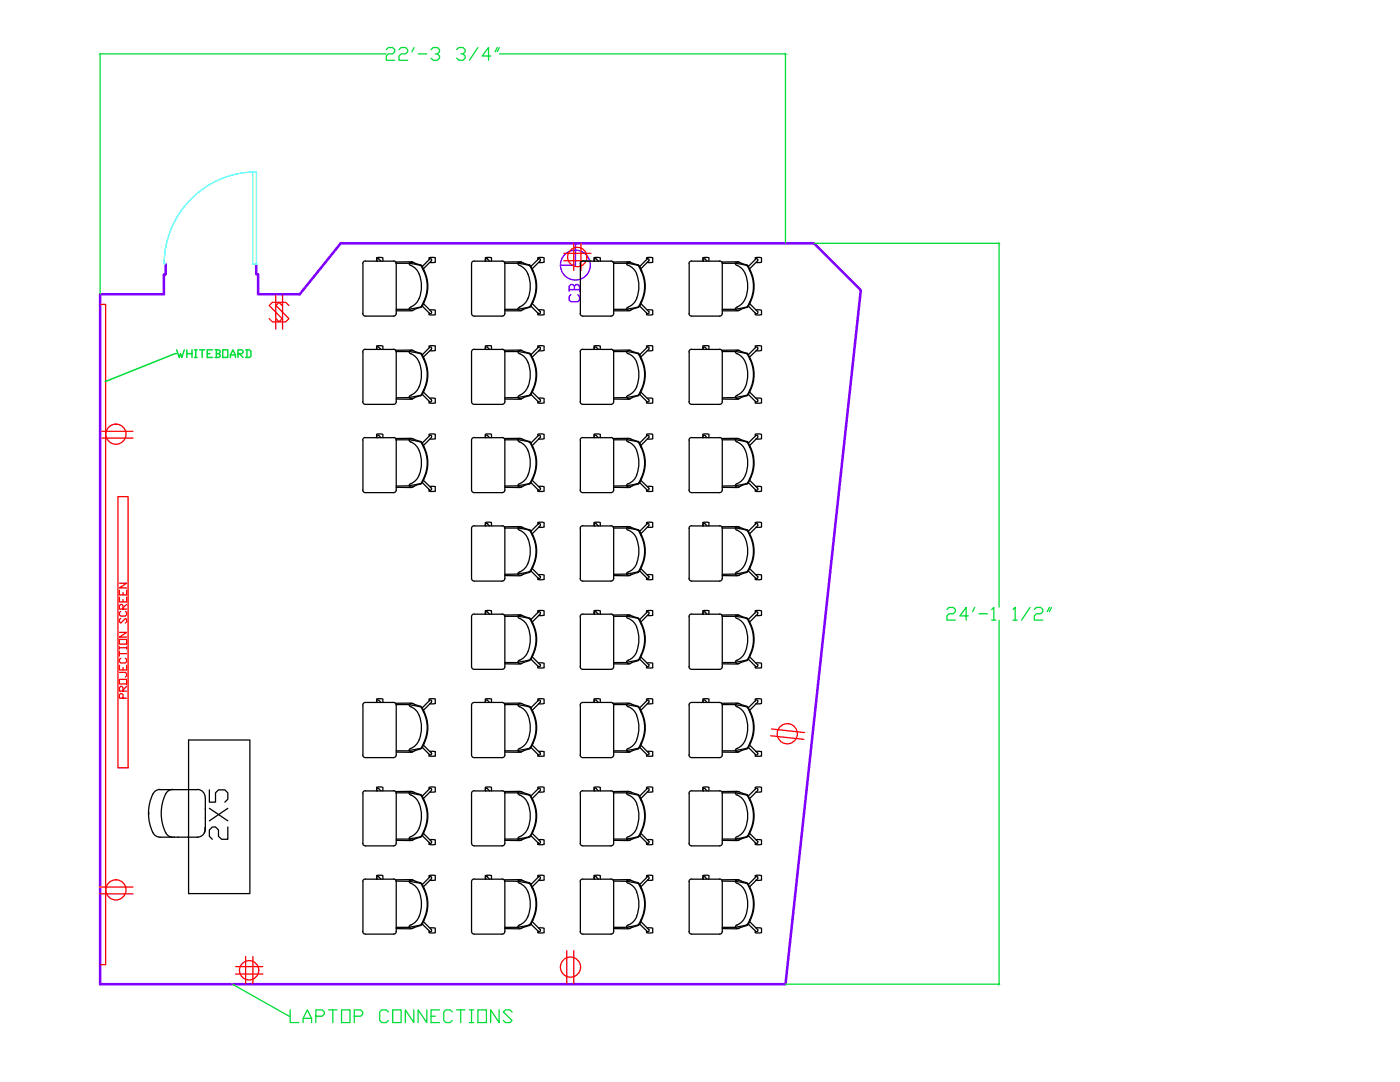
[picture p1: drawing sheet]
<svg xmlns="http://www.w3.org/2000/svg" width="279mm" height="216mm" viewBox="0 0 279 216" stroke-linecap="round" stroke-linejoin="round" font-family="sans-serif">
<defs><g id="words">
<text font-size="7.1" x="46.6" y="168.6" transform="rotate(-90 46.6 168.6)">2X5</text>
<text font-size="5.3" x="116.8" y="61.4" transform="rotate(-90 116.8 61.4)">CB</text>
</g></defs>
<!-- layer: ELECT -->
<g fill="none" stroke="#f00" stroke-width=".25">
<path d="M55 58.9v6.8M56.4 58.9v6.8M112.5 50.5h5.4M112.5 52h5.4M114.5 48.6v5.4M116 48.6v5.4M56.3 61l-.6-.7h-1.3l-.7 .7 2.6 2.6-.6 .6h-1.3l-.7-.6M57.7 61l-.7-.7h-1.3l-.6 .7 2.6 2.6-.7 .6h-1.3l-.6-.6M19.9 86.1h6.6M19.9 87.4h6.6M153.8 146.8l6.6 .7M154 145.5l6.6 .7"/>
<path d="M19.9 177h6.6M19.9 178.4h6.6M47 192.9h5.5M47 194.4h5.5M49 190.9v5.4M50.5 190.9v5.4M113.1 189.7v6.6M114.5 189.7v6.6"/>
<circle cx="115.2" cy="51.3" r="1.93"/>
<circle cx="23.1" cy="86.6" r="2.01"/>
<circle cx="157.1" cy="146.4" r="2.01"/>
<circle cx="23.1" cy="177.6" r="2.01"/>
<circle cx="49.7" cy="193.6" r="1.93"/>
<circle cx="113.9" cy="193" r="2.01"/>
</g>
<!-- layer: _WALLS -->
<path d="M33.1 52.7v2h-.4v4h-12.7v137.7h136.8l15-138.5-9.4-9.3h-94.4l-8.2 10.1h-8.3v-4h-.4v-2" fill="none" stroke="#7f00ff" stroke-width=".51"/>
<!-- layer: STAIRS -->
<path d="M32.9 52.7h.2M51.1 52.7h.3" fill="none" stroke="#0ff" stroke-width=".25"/>
<!-- layer: CLOCK -->
<g fill="none" stroke="#00f" stroke-width=".25">
<path d="M113.9 48.6h2M114.9 48.6v4.3h-3.1"/>
<circle cx="114.8" cy="52.9" r="2.98"/>
</g>
<!-- layer: _CLFUR -->
<g fill="none" stroke="#000" stroke-width=".25">
<path d="M72.4 52.6v10M75.1 51.4h1.3M75.2 51.5v.6M75.2 52l.1 .1M75.6 51.7h-.4v.3M75.6 51.7l.4 .4M76.4 51.5v.6M78.5 52.1l.5 .2 .1 .3M78.6 52.1h-5.7l-.4 .2-.1 .3M78.9 52.3h3.4M79 52.5h2.7M79.1 52.6v9.9l-.3 .5-.3 .1"/>
<path d="M81.7 52.5l2.1 .4M81.7 52.5v.3l.3 .2M81.9 52.3l-.2 .2M82 53a2.94 2.94 0 0 1 1.6 1.7M82.3 52.3l.1 .1M82.3 52.3l-.4 .1M82.5 52.4l.3 .1M82.7 52.5l1.3 .4 .3 .2M83.7 54.7a5.8 5.8 0 0 1-.9 6l-.8 .5M83.8 52.9l.3 .3 .4 .9M84.5 54a7.2 7.2 0 0 1-.5 7.2l-.2 .1M85.6 51.5v.3"/>
<path d="M85.6 51.4h1.3M85.7 51.7h.4v.3l-1.6 1.6M85.8 51.7l-1.5 1.5a7.7 7.7 0 0 1 0 7.9M86.9 51.5v.8l-1.1 .1M94.1 52.6l.1-.3 .4-.2h5.6h.3l.3 .5M94.1 52.6l.1 10.2 .5 .3h5.5l.3-.1 .3-.5v-9.9M96.9 51.5v.6M96.9 51.4h1.2M96.9 52l.1 .1M97.3 51.7l.4 .4M97.3 51.7h-.4v.3M98.1 51.5v.6"/>
<path d="M100.6 52.3h3.5l-.5 .1M100.8 52.5h2.6M103.4 52.5l1.3 .2a1.27 1.27 0 0 1 1.1 .5M103.4 52.5l.1 .3 .2 .2M103.6 52.3l-.2 .2M103.7 53a2.94 2.94 0 0 1 1.7 1.7M104 52.3l.2 .1M104.2 52.4l1.5 .5 .3 .2M105.4 54.7a5.8 5.8 0 0 1-.8 6l-.9 .5M105.8 53.2l.5 .9M106.3 54a7.2 7.2 0 0 1-.5 7.1M107.3 51.4h1.2"/>
<path d="M107.4 51.5v.3M107.4 51.7h.4v.3l-1.6 1.6M107.4 51.7l-1.4 1.5a7.4 7.4 0 0 1 0 7.9M108.5 52.3l-1 .1M108.6 51.5v.8M115.8 52.6v10M116.3 52.1l-.4 .2-.1 .3M116.3 52.1h5.6l.5 .2 .1 .3M118.5 51.4h1.3M118.6 51.5v.6M119 51.7h-.4l-.1 .2 .2 .2M119 51.7l.4 .4"/>
<path d="M119.8 51.5v.6M122.3 52.3h3.4M122.5 52.6l-.1 10.2-.5 .3h-5.6M122.5 52.5h2.6M125.1 52.5v.3l.3 .2M125.1 52.5l1.3 .2a1.27 1.27 0 0 1 1.1 .5l.4 .9M125.3 52.3l-.2 .2M125.4 53a2.94 2.94 0 0 1 1.7 1.7M125.7 52.3l-.4 .1M125.7 52.3l.2 .1M125.9 52.4l1.5 .5 .2 .2M127.1 54.7a6 6 0 0 1-.8 6l-.9 .5"/>
<path d="M127.9 54a7.2 7.2 0 0 1-.5 7.2l-2.3 .5 .6 .3h-.2h-3M128 54a7 7 0 0 1 0 6.3M129 51.5v.3M129 51.4h1.3M129.1 51.7h.4v.3M129.2 51.7l-1.5 1.5 .4 .8M129.5 52l-1.6 1.6M130.3 51.5v.8l-1.1 .1M137.5 52.6v10M138 52.1l-.4 .2-.1 .3M138 52.1h5.6M140.3 51.4h1.2"/>
<path d="M140.3 51.5v.6M140.3 52l.1 .1M140.7 51.7h-.4v.3M140.7 51.7l.4 .4M141.5 51.5v.6M143.6 52.1h.3l.2 .5M144 52.3h3.4M144.1 52.6v9.9l-.2 .5-.3 .1M144.1 52.5h2.7M146.9 52.3l-.2 .2M147.1 53a2.94 2.94 0 0 1 1.7 1.7M147.1 53l-.2-.2-.1-.3 1.2 .2a1.27 1.27 0 0 1 1.2 .5"/>
<path d="M147.4 52.3l.2 .1M147.4 52.3l-.4 .1M147.6 52.4l.3 .1M147.9 52.5l1.2 .4 .3 .2M148.8 54.7a5.8 5.8 0 0 1-.9 6l-.8 .5M149.2 53.2l.4 .9M149.6 54a7.2 7.2 0 0 1-.4 7.1M150.7 51.4h1.2M150.7 51.5v.3M150.8 51.7h.4v.3M150.8 51.7l-1.4 1.5a7.4 7.4 0 0 1 0 7.9l1.4 1.5 .4-.1v-.3M151.2 52l-1.6 1.6"/>
<path d="M151.9 52.3l-1 .1M152 51.5v.8M72.4 62.5l.3 .5 .2 .1h5.7M72.4 70.2v10M75.1 69h1.3M75.2 69.1v.6M75.2 69.7h.1M75.6 69.3h-.4v.4M75.6 69.3l.4 .4M76.4 69.1v.6M78.5 69.7l.5 .2 .1 .3M78.6 69.7h-5.7l-.4 .2-.1 .3"/>
<path d="M78.9 69.9h3.4M79 70.1h2.7M79.1 70.2v10l-.3 .4-.3 .1M79.1 61.7h2.6M81.7 70.1l2.1 .4M81.7 70.2v.2l.3 .2M81.7 79.3l-2.6 .1M81.9 69.9l-.2 .2M82 70.6a2.94 2.94 0 0 1 1.6 1.7M82 78.9l-.3 .1v.3M82 61.3l-.3 .1v.3M82.3 69.9l.1 .1"/>
<path d="M82.3 79.6h-3.2M82.3 69.9l-.4 .1M82.4 79.5l-.1 .1M82.4 61.8l-.1 .1M82.5 70l.3 .1M82.7 70.1l1.3 .4M82.8 79.4l-.3 .1M82.8 61.7l-.3 .2M83.7 72.3a5.8 5.8 0 0 1-.9 6l-.8 .6M83.8 78.9l-2.1 .4 .6 .3M83.8 61.3l-2.1 .4 .6 .3h-.2h-3M83.8 70.5a6.8 6.8 0 0 1 1.3 5.8l-1 2.4-.3 .2"/>
<path d="M84 78.9l-1.3 .4M84 61.3l-1.3 .4M84 70.5l.3 .2M84.3 78.7l-.3 .3M84.3 61.1l-.3 .3M84.3 78.7l1.5 1.5M84.3 61.1l1.5 1.5M84.5 78.2l1.6 1.6v.3l-.4 .1M84.5 60.6l1.6 1.6v.3l-.4 .1M84.6 71.6a7.4 7.4 0 0 1-.3 7.1M85.6 62.4v.4M85.6 69.1v.3"/>
<path d="M85.6 69h1.3M85.7 69.3h.4v.4M85.8 69.3l-1.5 1.5 .4 .8M85.8 79.5h1.1M85.8 61.9h1.1M86.1 69.7l-1.6 1.5M86.9 69.1v.8l-1.1 .1M86.9 79.5v.9h-1.3M86.9 61.9v.9h-1.3M94.1 70.2l.1-.3 .4-.2h5.6l.3 .1 .3 .4M94.1 70.2v10l.3 .4 .3 .1h5.5l.5-.3 .1-10.2M96.9 69.1v.6"/>
<path d="M96.9 69h1.2M96.9 69.7h.1M97.3 69.3l.4 .4M97.3 69.3h-.4v.4M98.1 69.1v.6M100.6 69.9h3.5l-.5 .1M100.8 70.1h2.6M103.4 70.1l1.3 .3a1.27 1.27 0 0 1 1.1 .4M103.4 70.2l.1 .2 .2 .2M103.6 69.9l-.2 .2M103.6 79.5l.5 .1h-3.3M103.6 61.9l.5 .1h-3.3"/>
<path d="M103.7 70.6a2.94 2.94 0 0 1 1.7 1.7M103.7 78.9l-.2 .1-.1 .3-2.6 .1M103.7 61.3l-.2 .1-.1 .3h-2.6M104 69.9l.2 .1M104.2 79.5l-.2 .1M104.2 61.8l-.2 .1M104.2 70l1.5 .5M104.5 79.4l-.3 .1M104.5 61.7l-.3 .2M105.4 72.3a5.8 5.8 0 0 1-.8 6l-.9 .6M105.7 78.9l-1.2 .4M105.7 61.3l-1.2 .4"/>
<path d="M105.7 70.5l.3 .2M105.8 78.7l-.3 .2-2.1 .4 .2 .2M105.8 61.1l-.3 .2-2.1 .4 .2 .2M105.8 70.8a7.4 7.4 0 0 1 0 7.9M106 78.7l-.3 .3M106 61.1l-.3 .3M106.2 78.2l1.6 1.6v.3l-.4 .1-1.4-1.5M106.2 60.6l1.6 1.6v.3l-.4 .1-1.4-1.5M106.4 71.6a7.3 7.3 0 0 1-.4 7.1M107.3 69h1.2M107.3 62.8h1.2M107.4 62.4v.4"/>
<path d="M107.4 69.1v.3M107.4 69.3h.4v.4M107.4 69.3l-1.4 1.5 .4 .8M107.5 79.5h1M107.5 61.9h1M107.8 69.7l-1.6 1.5M108.5 69.9l-1 .1M108.6 61.9v.9M108.6 69.1v.8M108.6 79.5v.9M115.8 70.2v10l.1 .2 .4 .3M116.3 69.7l-.4 .2-.1 .3"/>
<path d="M116.3 69.7h5.6l.3 .1 .3 .4M118.5 69h1.3M118.6 69.1v.6h.1M119 69.3h-.4v.4M119 69.3l.4 .4M119.8 69.1v.6M122.3 69.9h3.4M122.5 70.2l-.1 10.2-.5 .3h-5.6M122.5 70.1h2.6M125.1 70.2v.2l.3 .2M125.1 70.1l2.1 .4a6.8 6.8 0 0 1 1.3 5.8l-1.1 2.6-2.3 .4 .6 .3M125.3 69.9l-.2 .2"/>
<path d="M125.4 78.9l-.3 .1v.3l-2.6 .1M125.4 61.3l-.3 .1v.3h-2.6M125.4 70.6a2.94 2.94 0 0 1 1.7 1.7M125.7 79.6h-3.2M125.7 69.9l-.4 .1M125.7 69.9l.2 .1M125.9 70l1.5 .5M125.9 79.5l-.2 .1M125.9 61.8l-.2 .1M126.2 79.4l-.3 .1M126.2 61.7l-.3 .2M127.1 72.3a6 6 0 0 1-.8 6l-.9 .6"/>
<path d="M127.4 70.5l.2 .2M127.4 78.9l-1.2 .4M127.4 61.3l-1.2 .4M127.6 78.7l-.2 .3M127.6 61.1l-.2 .3M127.9 78.2l1.6 1.6M127.9 60.6l1.6 1.6M128 71.6a7 7 0 0 1 0 6.3M128.1 77.9l-.4 .8 1.5 1.5M128.1 60.3l-.4 .8 1.5 1.5M129 69.1v.3M129 69h1.3"/>
<path d="M129.1 69.3h.4v.4M129.2 69.3l-1.5 1.5 .4 .8M129.2 79.5h1.1M129.2 61.9h1.1M129.5 79.8v.3l-.4 .1M129.5 62.2v.3l-.4 .1M129.5 69.7l-1.6 1.5M130.3 69.1v.8l-1.1 .1M130.3 79.5v.9h-1.3v-.3M130.3 61.9v.9h-1.3v-.4M137.5 62.5l.3 .5 .2 .1M137.5 70.2v10"/>
<path d="M138 69.7l-.4 .2-.1 .3M138 69.7h5.6M138 63.1h5.6M140.3 69h1.2M140.3 69.1v.6M140.3 69.7h.1M140.7 69.3h-.4v.4M140.7 69.3l.4 .4M141.5 69.1v.6M143.6 69.7l.3 .1 .2 .4M144 69.9h3.4M144.1 70.2v10l-.2 .4-.3 .1"/>
<path d="M144.1 70.1h2.7M144.1 61.7h2.7M146.7 79.3l.2 .2M146.7 61.7l.2 .2M146.8 79.3l-2.7 .1M146.9 69.9l-.2 .2M147 61.9l.4 .1h-3.3M147 79.5l.4 .1M147.1 70.6a2.94 2.94 0 0 1 1.7 1.7M147.1 78.9l-.2 .1-.1 .3M147.1 70.6l-.2-.2-.1-.2 1.2 .2a1.27 1.27 0 0 1 1.2 .4M147.1 61.3l-.2 .1-.1 .3"/>
<path d="M147.4 69.9l.2 .1M147.4 79.6h-3.3M147.4 69.9l-.4 .1M147.6 79.5l-.2 .1M147.6 61.8l-.2 .1M147.6 70l.3 .1M147.9 70.1l1.2 .4M147.9 79.4l-.3 .1M147.9 61.7l-.3 .2M148.8 72.3a5.8 5.8 0 0 1-.9 6l-.8 .6M149.1 78.9l-1.2 .4M149.1 61.3l-1.2 .4"/>
<path d="M149.1 70.5l.3 .2M149.2 78.7l-.3 .2-2.1 .4M149.2 61.1l-.3 .2-2.1 .4M149.2 70.8a7.4 7.4 0 0 1 0 7.9M149.4 78.7l-.3 .3M149.4 61.1l-.3 .3M149.6 78.2l1.6 1.6M149.6 60.6l1.6 1.6M149.8 71.6a7.3 7.3 0 0 1-.4 7.1l1.4 1.5 .4-.1v-.3M150.7 69h1.2M150.7 62.4v.4h1.2M150.7 69.1v.3"/>
<path d="M150.8 69.3h.4v.4M150.8 69.3l-1.4 1.5 .4 .8M150.9 79.5h1M150.9 61.9h1M151.2 69.7l-1.6 1.5M151.9 69.9l-1 .1M152 61.9v.9M152 69.1v.8M152 79.5v.9M72.4 97.8l.3 .4 .2 .1h5.7M72.4 80.2l.1 .2 .4 .3h5.7M72.4 87.8v10"/>
<path d="M75.1 86.7h1.3M75.2 86.7v.6M75.2 87.3h.1M75.6 86.9h-.4v.4M75.6 86.9l.4 .4M76.4 86.7v.6M78.5 87.3l.5 .3 .1 .2M78.6 87.3h-5.7l-.4 .3-.1 .2M78.9 87.5h3.4l-.4 .1M79 87.8h2.7M79.1 87.8v10l-.3 .4-.3 .1M81.7 87.7l2.1 .4"/>
<path d="M81.7 87.8v.3l.3 .1M81.7 96.9l-2.6 .1M81.9 97.2h.4M81.9 87.6l-.2 .1M82 88.2a2.94 2.94 0 0 1 1.6 1.7M82 96.5l-.3 .1v.3M82.3 87.5l.1 .1M82.3 97.2h-3.2M82.4 97.1l-.1 .1M82.5 87.6l.3 .1M82.7 87.7l1.3 .4M82.8 97l-.3 .1"/>
<path d="M83.6 94.8a2.94 2.94 0 0 1-1.6 1.7M83.7 89.9l.4 2.1-.1 1.4-.3 1.4M83.8 96.5l-2.1 .4 .2 .2M83.8 88.1a6.8 6.8 0 0 1 1.3 5.8l-1 2.4-.3 .3M84 96.6l-1.3 .3M84 88.1l.3 .3M84.3 96.3l-.3 .3M84.3 96.3l1.5 1.5M84.5 95.8l1.6 1.6v.4h-.4M84.6 89.2a7.4 7.4 0 0 1-.3 7.1M85.6 80.1v.3M85.6 86.7v.3"/>
<path d="M85.6 97.7v.3M85.6 86.7h1.3M85.7 86.9h.4v.4M85.8 86.9l-1.5 1.5 .4 .8M85.8 97.1h1.1M86.1 87.3l-1.6 1.6M86.9 86.7v.8l-1.1 .1M86.9 97.2v.8h-1.3M94.1 87.8l.1-.2 .4-.3h5.6l.3 .1 .3 .4M94.1 87.8l.1 10.2 .5 .3h5.5l.3-.1 .3-.4v-10M96.9 86.7v.6M96.9 86.7h1.2"/>
<path d="M96.9 87.3h.1M97.3 86.9l.4 .4M97.3 86.9h-.4v.4M98.1 86.7v.6M100.6 87.5h3.5l-.5 .1M100.8 87.8h2.6M103.4 87.7l1.3 .3a1.27 1.27 0 0 1 1.1 .4M103.4 87.8l.1 .3 .2 .1M103.6 87.6l-.2 .1M103.6 97.2h.5h-3.3M103.7 88.2a2.94 2.94 0 0 1 1.7 1.7M103.7 96.5l-.2 .1-.1 .3-2.6 .1"/>
<path d="M104 87.5l.2 .1M104.2 97.1l-.2 .1M104.2 87.6l1.5 .5M104.5 97l-.3 .1M105.4 94.8a2.94 2.94 0 0 1-1.7 1.7M105.4 89.9l.4 2.1v1.4l-.4 1.4M105.5 96.5l-2.1 .4 .2 .2M105.7 96.6l-1.2 .3M105.7 88.1l.3 .3M105.8 96.3l-.3 .3M105.8 88.4a7.4 7.4 0 0 1 0 7.9M106 96.3l-.3 .3"/>
<path d="M106.2 95.8l1.6 1.6v.4h-.4l-1.4-1.5M106.4 89.2a7.3 7.3 0 0 1-.4 7.1M107.3 86.7h1.2M107.3 98h1.2M107.3 80.4h1.2M107.4 80.1v.3M107.4 86.7v.3M107.4 97.7v.3M107.4 86.9h.4v.4M107.4 86.9l-1.4 1.5 .4 .8M107.5 97.1h1M107.8 87.3l-1.6 1.6"/>
<path d="M108.5 87.5l-1 .1M108.6 86.7v.8M108.6 97.2v.8M115.8 87.8v10l.2 .4 .3 .1M116.3 87.3l-.4 .3-.1 .2M116.3 87.3h5.6l.3 .1 .3 .4M118.5 86.7h1.3M118.6 86.7v.6h.1M119 86.9h-.4v.4M119 86.9l.4 .4M119.8 86.7v.6M122.3 87.5h3.4l-.4 .1"/>
<path d="M122.5 87.8l-.1 10.2-.5 .3h-5.6M122.5 87.8h2.6M125.1 87.8v.3l.3 .1M125.1 87.7l2.1 .4a6.8 6.8 0 0 1 1.3 5.8l-1 2.4-.3 .3M125.3 97.2h.4M125.3 87.6l-.2 .1M125.4 96.5l-.3 .1v.3l-2.6 .1M125.4 88.2a2.94 2.94 0 0 1 1.7 1.7M125.7 97.2h-3.2M125.7 87.5l.2 .1M125.9 87.6l1.5 .5M125.9 97.1l-.2 .1"/>
<path d="M126.2 97l-.3 .1M127.1 89.9l.4 2.1-.1 1.4-.3 1.4M127.1 94.8a2.94 2.94 0 0 1-1.7 1.7M127.2 96.5l-2.1 .4 .2 .2M127.4 88.1l.2 .3M127.4 96.6l-1.2 .3M127.6 96.3l-.2 .3M127.9 95.8l1.6 1.6M128 89.2a7 7 0 0 1 0 6.3M128.1 95.5l-.4 .8 1.5 1.5M129 86.7v.3M129 86.7h1.3"/>
<path d="M129.1 86.9h.4v.4M129.2 86.9l-1.5 1.5 .4 .8M129.2 97.1h1.1M129.5 97.4v.4h-.4M129.5 87.3l-1.6 1.6M130.3 86.7v.8l-1.1 .1M130.3 97.2v.8h-1.3v-.3M137.5 97.8l.3 .4 .2 .1M137.5 80.2l.3 .4 .2 .1M137.5 87.8v10M138 87.3l-.4 .3-.1 .2M138 98.3h5.6"/>
<path d="M138 87.3h5.6M138 80.7h5.6M140.3 86.7h1.2M140.3 86.7v.6M140.3 87.3h.1M140.7 86.9h-.4v.4M140.7 86.9l.4 .4M141.5 86.7v.6M143.6 87.3l.3 .1 .2 .4M144 87.5h3.4l-.4 .1M144.1 87.8v10l-.2 .4-.3 .1M144.1 87.8h2.7"/>
<path d="M146.7 96.9l.2 .2M146.8 96.9l-2.7 .1M146.9 87.6l-.2 .1M147 97.2h.4M147.1 88.2a2.94 2.94 0 0 1 1.7 1.7M147.1 96.5l-.2 .1-.1 .3M147.1 88.2l-.2-.1-.1-.3 1.2 .2a1.27 1.27 0 0 1 1.2 .4M147.4 87.5l.2 .1M147.4 97.2h-3.3M147.6 97.1l-.2 .1M147.6 87.6l.3 .1M147.9 87.7l1.2 .4"/>
<path d="M147.9 97l-.3 .1M148.8 94.8a2.94 2.94 0 0 1-1.7 1.7M148.8 89.9l.4 2.1-.1 1.4-.3 1.4M148.9 96.5l-2.1 .4M149.1 96.6l-1.2 .3M149.1 88.1l.3 .3M149.2 96.3l-.3 .3M149.2 88.4a7.4 7.4 0 0 1 0 7.9M149.4 96.3l-.3 .3M149.6 95.8l1.6 1.6M149.8 89.2a7.3 7.3 0 0 1-.4 7.1l1.4 1.5h.4v-.4M150.7 86.7h1.2"/>
<path d="M150.7 97.7v.3h1.2M150.7 80.1v.3h1.2M150.7 86.7v.3M150.8 86.9h.4v.4M150.8 86.9l-1.4 1.5 .4 .8M150.9 97.1h1M151.2 87.3l-1.6 1.6M151.9 87.5l-1 .1M152 86.7v.8M152 97.2v.8M94.1 115.4l.3 .5 .3 .1h5.5l.3-.1 .3-.5M94.1 105.4l.1-.2 .4-.3h5.6l.3 .1 .3 .4"/>
<path d="M94.1 105.5v9.9M96.9 104.3v.6M96.9 104.3h1.2M96.9 104.9h.1M97.3 104.5l.4 .4M97.3 104.5h-.4v.4M98.1 104.3v.6M100.6 105.1l3.5 .1h-.5M100.8 105.4h2.6M100.8 105.5v9.9M103.4 114.6l.2 .2M103.4 105.4l1.3 .2a1.27 1.27 0 0 1 1.1 .4"/>
<path d="M103.4 114.6h-2.6M103.4 105.4l.1 .3 .2 .1M103.6 105.2l-.2 .2M103.6 114.8h.5l-3.3 .1M103.7 105.8a2.94 2.94 0 0 1 1.7 1.7M103.7 114.1l-.2 .2-.1 .2M104 105.1l.2 .1M104.2 114.7l-.2 .1M104.2 105.2l1.5 .5M105.4 112.4a2.94 2.94 0 0 1-1.7 1.7M105.4 107.5l.4 2.1v1.4l-.4 1.4M105.5 114.1l-2.1 .4"/>
<path d="M105.7 105.7l.3 .3M105.8 113.9l-.3 .3M105.8 106a7.4 7.4 0 0 1 0 7.9M106 113.9l1.4 1.5h.4v-.4M106 113.9l-.3 .3-1.5 .5M106.2 113.5l1.6 1.6M106.4 106.8a7.3 7.3 0 0 1-.4 7.1M107.3 104.3h1.2M107.3 115.6h1.2M107.4 104.3v.3M107.4 115.3v.3M107.4 104.5h.4v.4"/>
<path d="M107.4 104.5l-1.4 1.5 .4 .8M107.5 114.7h1M107.8 104.9l-1.6 1.6M108.5 105.2h-1M108.6 104.3v.9M108.6 114.8v.8M115.8 115.4l.2 .5 .3 .1M115.8 105.5v9.9M116.3 104.9l-.4 .3-.1 .2M116.3 104.9h5.6l.3 .1 .3 .4M118.5 104.3h1.3M118.6 104.3v.6h.1"/>
<path d="M119 104.5h-.4v.4M119 104.5l.4 .4M119.8 104.3v.6M122.3 105.1l3.4 .1h-.4l-.2 .2M122.5 115.4l-.3 .5-.3 .1h-5.6M122.5 105.4h2.6M122.5 105.5v9.9M125.1 105.4v.3l.3 .1M125.1 114.6l.2 .2h.4M125.1 105.4l2.1 .4a6.8 6.8 0 0 1 1.3 5.7l-1 2.4-.3 .3M125.1 114.6h-2.6M125.4 114.1l-.3 .2v.2"/>
<path d="M125.4 105.8a2.94 2.94 0 0 1 1.7 1.7M125.7 114.8l-3.2 .1M125.7 105.1l.2 .1M125.9 105.2l1.5 .5M125.9 114.7l-.2 .1M127.1 107.5l.4 2.1-.1 1.4-.3 1.4M127.1 112.4a2.94 2.94 0 0 1-1.7 1.7M127.2 114.1l-2.1 .4M127.4 105.7l.2 .3M127.6 113.9l-.2 .3-1.5 .5M127.9 113.5l1.6 1.6M128 106.8a7 7 0 0 1 0 6.3"/>
<path d="M128.1 113.1l-.4 .8 1.5 1.5M129 104.3v.3M129 104.3h1.3M129.1 104.5h.4v.4M129.2 104.5l-1.5 1.5 .4 .8M129.2 114.7h1.1M129.5 115v.4h-.4M129.5 104.9l-1.6 1.6M130.3 104.3v.9h-1.1M130.3 114.8v.8h-1.3v-.3M137.5 115.4l.3 .5 .2 .1M137.5 105.5v9.9"/>
<path d="M138 104.9l-.4 .3-.1 .2M138 116h5.6M138 104.9h5.6M140.3 104.3h1.2M140.3 104.3v.6M140.3 104.9h.1M140.7 104.5h-.4v.4M140.7 104.5l.4 .4M141.5 104.3v.6M143.6 104.9l.3 .1 .2 .4M144 105.1l3.4 .1h-.4M144.1 115.4l-.2 .5-.3 .1"/>
<path d="M144.1 105.5v9.9M144.1 105.4h2.7M146.7 114.6l.2 .2M146.8 114.6h-2.7M146.9 105.2l-.2 .2M147 114.8h.4M147.1 105.8a2.94 2.94 0 0 1 1.7 1.7M147.1 114.1l-.2 .2-.1 .2M147.1 105.8l-.2-.1-.1-.3 1.2 .2a1.27 1.27 0 0 1 1.2 .4M147.4 105.1l.2 .1M147.4 114.8l-3.3 .1M147.6 114.7l-.2 .1"/>
<path d="M147.6 105.2l.3 .1M147.9 105.3l1.2 .4M147.9 114.6l-.3 .1M148.8 112.4a2.94 2.94 0 0 1-1.7 1.7M148.8 107.5l.4 2.1-.1 1.4-.3 1.4M148.9 114.1l-2.1 .4M149.1 105.7l.3 .3M149.2 113.9l-.3 .3M149.2 106a7.4 7.4 0 0 1 0 7.9M149.4 113.9l-.3 .3-1.2 .4M149.6 113.5l1.6 1.6M149.8 106.8a7.3 7.3 0 0 1-.4 7.1l1.4 1.5h.4v-.4"/>
<path d="M150.7 104.3h1.2M150.7 115.3v.3h1.2M150.7 104.3v.3M150.8 104.5h.4v.4M150.8 104.5l-1.4 1.5 .4 .8M150.9 114.7h1M151.2 104.9l-1.6 1.6M151.9 105.2h-1M152 104.3v.9M152 114.8v.8M75.1 139.5h1.3M75.2 139.5v.7"/>
<path d="M75.6 139.7h-.4v.4M75.6 139.7l.4 .5M76.4 139.5v.7M85.6 139.5v.4M85.6 139.5h1.3M85.7 139.7h.4v.4l-1.6 1.6M85.8 139.7l-1.5 1.5M86.9 139.5v.9h-1.1M94.1 133l.3 .5 .3 .1h5.5l.5-.3 .1-.3M94.1 123l.1-.2 .4-.3 5.6 .1h.3l.3 .4M94.1 123.1v10M96.9 121.9v.7"/>
<path d="M96.9 139.5v.7M96.9 139.5h1.2M96.9 121.9h1.2M96.9 122.5l.1 .1M97.3 139.7l.4 .5M97.3 122.1l.4 .5M97.3 139.7h-.4v.4M97.3 122.1h-.4v.4M98.1 121.9v.7M98.1 139.5v.7M100.6 122.7l3.5 .1h-.5M100.8 132.2h2.6"/>
<path d="M100.8 123h2.6M100.8 123.1v10M103.4 123l1.3 .2a1.27 1.27 0 0 1 1.1 .4M103.4 123l.1 .3 .2 .1M103.6 122.8l-.2 .2M103.6 132.4h.5l-3.3 .1M103.7 123.4a3.9 3.9 0 0 1 2.1 3.8v1.4l-.4 1.4M104 122.7l.2 .1M104.2 132.3l-.2 .1M104.2 122.8l1.5 .5 .3 .3M105.4 130a3.2 3.2 0 0 1-1.9 1.9l-.1 .3 .2 .2M105.5 131.7l-2.1 .4"/>
<path d="M105.8 131.5l-.3 .3M105.8 123.6a7.5 7.5 0 0 1 0 8M106 131.5l1.4 1.5h.4v-.4M106 123.6l.4 .9M106 131.5l-.3 .3-1.5 .5M106.2 131.1l1.6 1.6M106.4 124.4a7.3 7.3 0 0 1-.4 7.1M107.3 139.5h1.2M107.3 121.9h1.2M107.3 133.2h1.2M107.4 121.9v.4M107.4 132.9v.4"/>
<path d="M107.4 139.5v.4M107.4 139.7h.4v.4l-1.6 1.6M107.4 122.1h.4v.4M107.4 139.7l-1.4 1.5M107.4 122.1l-1.4 1.5M107.5 132.3h1M107.8 122.5l-1.6 1.6M108.5 122.8h-1M108.6 121.9v.9M108.6 132.4v.9M108.6 139.5v.9M115.8 133l.2 .5 .3 .1"/>
<path d="M115.8 123.1v10M116.3 122.5l-.4 .3-.1 .2M116.3 122.6l5.6-.1 .3 .1 .3 .4M118.5 139.5h1.3M118.5 121.9h1.3M118.6 121.9v.7h.1M118.6 139.5v.7M119 139.7h-.4l-.1 .2 .2 .3M119 122.1h-.4v.4M119 139.7l.4 .5M119 122.1l.4 .5M119.8 121.9v.7"/>
<path d="M119.8 139.5v.7M122.3 122.7l3.4 .1h-.4l-.2 .2M122.5 133l-.3 .5-.3 .1h-5.6M122.5 132.2h2.6M122.5 123h2.6M122.5 123.1v10M125.1 123v.3l.3 .1M125.1 123l2.1 .4a6.8 6.8 0 0 1 1.3 5.7l-1 2.5M125.4 123.4a3.4 3.4 0 0 1 2 3.1v2.1l-.3 1.4M125.7 132.4l-3.2 .1M125.7 122.7l.2 .1M125.9 122.8l1.5 .5 .2 .3"/>
<path d="M125.9 132.3l-.2 .1M127.1 130a3.1 3.1 0 0 1-2 1.9l.1 .4 .5 .1M127.2 131.7l-2.1 .4M127.5 131.5l-.3 .3M127.6 131.5l-.2 .3-1.5 .5M127.9 131.1l1.6 1.6M128 124.4a7 7 0 0 1 0 6.3M128.1 130.7l-.4 .8 1.5 1.5M129 121.9v.4M129 132.9v.4M129 139.5v.4M129 139.5h1.3"/>
<path d="M129 121.9h1.3M129 133.2h1.3M129.1 139.7h.4v.4M129.1 122.1h.4v.4M129.2 139.7l-1.5 1.5 .4 .9M129.2 122.1l-1.5 1.5 .4 .9M129.2 132.3h1.1M129.5 132.6v.4h-.4M129.5 122.5l-1.6 1.6M130.3 139.5v.9h-1.1M130.3 121.9v.9h-1.1M130.3 132.4v.9"/>
<path d="M137.5 133l.3 .5 .2 .1M137.5 123.1v10M138 122.5l-.4 .3-.1 .2M138 133.6h5.6M138 122.6h5.6M140.3 139.5h1.2M140.3 121.9h1.2M140.3 121.9v.7M140.3 139.5v.7M140.3 122.5l.1 .1M140.7 139.7h-.4v.4M140.7 122.1h-.4v.4"/>
<path d="M140.7 139.7l.4 .5M140.7 122.1l.4 .5M141.5 121.9v.7M141.5 139.5v.7M143.6 122.5l.3 .1 .2 .4M144 122.7l3.4 .1h-.4M144.1 133v.3l-.5 .3M144.1 123.1v10M144.1 132.2h2.7M144.1 123h2.7M146.7 132.2l.2 .2M146.9 122.8l-.2 .2"/>
<path d="M147 132.4h.4M147.1 123.4a3.9 3.9 0 0 1 2.1 3.8l-.1 1.4-.3 1.4M147.1 123.4l-.2-.1-.1-.3 1.2 .2a1.27 1.27 0 0 1 1.2 .4M147.4 122.7l.2 .1M147.4 132.4l-3.3 .1M147.6 132.3l-.2 .1M147.6 122.8l.3 .2M147.9 122.9l1.2 .4 .3 .3M147.9 132.2l-.3 .1M148.8 130a3.2 3.2 0 0 1-1.9 1.9l-.1 .3M148.9 131.7l-2.1 .4M149.2 131.5l-.3 .3"/>
<path d="M149.2 123.6a7.5 7.5 0 0 1 0 8M149.4 131.5l-.3 .3-1.2 .4M149.6 131.1l1.6 1.6M149.8 124.4a7.3 7.3 0 0 1-.4 7.1l1.4 1.5h.4v-.4M150.7 139.5h1.2M150.7 121.9h1.2M150.7 133.2h1.2M150.7 121.9v.4M150.7 132.9v.4M150.7 139.5v.4M150.8 139.7h.4v.4M150.8 122.1h.4v.4"/>
<path d="M150.8 139.7l-1.4 1.5 .4 .9M150.8 122.1l-1.4 1.5 .4 .9M150.9 132.3h1M151.2 122.5l-1.6 1.6M151.9 122.8h-1M152 121.9v.9M152 132.4v.9M152 139.5v.9M72.4 150.6l.3 .5 .2 .1h5.7M72.4 140.7v10M72.4 158.3v10M72.9 157.8l-.4 .2-.1 .3"/>
<path d="M72.9 157.8h5.7M75.1 157.1h1.3M75.2 157.1v.7M75.2 157.7l.1 .1M75.2 140.1l.1 .1M75.6 157.3h-.4v.4M75.6 157.4l.4 .4M76.4 157.1v.7M78.5 157.8l.5 .2 .1 .3v10M78.5 140.2l.5 .2 .1 .3v10M78.6 140.2h-5.7l-.4 .2-.1 .3M78.9 157.9h3.2l.2 .1h-.4l-.2 .2v.3l.3 .1"/>
<path d="M78.9 140.3l3.4 .1h-.4l-.2 .2M79 158.2h2.7l2.1 .4 .3 .2M79 140.6h2.7M79.1 149.8h2.6M79.1 150.6l-.3 .5-.3 .1M81.7 140.6l2.1 .4M81.7 140.6v.3l.3 .1M82 158.6a3.9 3.9 0 0 1 2.1 3.8l-.1 1.4-.3 1.4M82 141a3.9 3.9 0 0 1 2.1 3.8l-.1 1.4-.3 1.4M82.3 158h.1M82.3 140.4h.1M82.3 150l-3.2 .1"/>
<path d="M82.4 149.9l-.1 .1M82.5 158l.3 .2M82.5 140.4l.3 .2M82.7 158.2l1.3 .4 .3 .2M82.7 149.8l1.3-.4 .3-.3 1.5 1.5M82.7 140.6l1.3 .4 .3 .2M82.8 149.8l-.3 .2M83.6 147.6a3.2 3.2 0 0 1-1.9 1.9l.1 .4 .5 .1M83.8 149.3l-2.1 .4M83.8 141l.3 .2M84.1 149.1l-.3 .3M84.1 158.9a7.4 7.4 0 0 1 0 7.9"/>
<path d="M84.1 141.2a7.5 7.5 0 0 1 0 8M84.3 158.9a7.7 7.7 0 0 1 0 7.9M84.3 141.3l.4 .8M84.5 148.7l1.6 1.6M84.6 142a7.5 7.5 0 0 1-.3 7.2M85.6 150.5v.4M85.6 157.1v.4M85.6 157.1h1.3M85.6 150.8h1.3M85.7 157.3h.4v.4l-1.6 1.6M85.8 157.4l-1.5 1.4M85.8 149.9l1.1 .1v.9"/>
<path d="M86.1 150.2v.4h-.4M86.9 157.1v.9h-1.1M94.1 150.6l.3 .5 .3 .1h5.5l.3-.1 .3-.5M94.1 150.7l.1-10.3 .4-.2h5.6l.5 .2 .1 .3v10M94.6 157.8l-.4 .2-.1 .3v10M94.7 157.8h5.5M96.9 157.1v.7M96.9 157.1h1.2M96.9 157.7l.1 .1M96.9 140.1l.1 .1M97.3 157.4l.4 .4M97.3 157.3h-.4v.4"/>
<path d="M98.1 157.1v.7M100.2 157.8h.3l.3 .5v10M100.6 157.9l3.5 .1h-.5M100.6 140.3l3.5 .1h-.5M100.8 158.2h2.6M100.8 149.8h2.6M100.8 140.6h2.6M103.4 140.6l2.1 .4 .3 .2M103.4 158.2l2.1 .4M103.4 158.2l.1 .3 .2 .1M103.4 140.6l.1 .3 .2 .1M103.6 158l-.2 .2"/>
<path d="M103.6 140.4l-.2 .2M103.6 150h.5l-3.3 .1M103.7 158.6a3.9 3.9 0 0 1 2.1 3.8v1.4l-.4 1.4M103.7 141a3.9 3.9 0 0 1 2.1 3.8v1.4l-.4 1.4M104 158h.2M104 140.4h.2M104.2 149.9l-.2 .1M104.2 158l1.5 .6 .3 .2M104.2 140.4l1.5 .6 .3 .2M104.5 149.8l1.2-.4 .3-.3 1.4 1.5h.4v-.4M104.5 149.8l-.3 .2M105.4 147.6a3.2 3.2 0 0 1-1.9 1.9l-.1 .3 .2 .2"/>
<path d="M105.5 158.6l.3 .2M105.5 149.3l-2.1 .4M105.8 149.1l-.3 .3M105.8 158.9a7.4 7.4 0 0 1 0 7.9M105.8 141.2a7.5 7.5 0 0 1 0 8M106 158.9a7.4 7.4 0 0 1 0 7.9M106 141.3l.4 .8M106.2 148.7l1.6 1.6M106.4 142a7.3 7.3 0 0 1-.4 7.2M107.3 157.1h1.2M107.3 150.8h1.2M107.4 150.5v.4"/>
<path d="M107.4 157.1v.4M107.4 157.3h.4v.4l-1.6 1.6M107.4 157.4l-1.4 1.4M107.5 149.9l1 .1M108.5 158h-1M108.5 140.4h-1M108.6 150v.9M108.6 157.1v.9M115.8 150.6l.2 .5 .3 .1M116.3 157.8l-.4 .2-.1 .3v10M116.3 140.2l-.4 .2-.1 .3v10M116.3 140.2h5.6l.5 .2 .1 10.3"/>
<path d="M116.3 157.8h5.7M118.5 157.1h1.3M118.6 157.1v.7M119 157.3h-.4l-.1 .2 .2 .3M119 157.4l.4 .4M119.8 157.1v.7M121.9 157.8h.3l.3 .5v10M122.3 157.9l3.4 .1h-.4l-.2 .2M122.3 140.3l3.4 .1h-.4l-.2 .2M122.5 150.6l-.3 .5-.3 .1h-5.6M122.5 158.2h2.6M122.5 149.8h2.6"/>
<path d="M122.5 140.6h2.6M125.1 158.2v.3l.3 .1M125.1 140.6v.3l.3 .1M125.1 140.6l2.1 .4 .3 .2M125.1 158.2l2.1 .4 .3 .2M125.4 158.6a3.4 3.4 0 0 1 2 3.1v2.1l-.3 1.4M125.4 141a3.4 3.4 0 0 1 2 3.1v2.1l-.3 1.4M125.7 150l-3.2 .1M125.7 158h.2M125.7 140.4h.2M125.9 158l1.5 .6 .2 .2M125.9 140.4l1.5 .6 .2 .2"/>
<path d="M125.9 149.9l-.2 .1M126.2 149.8l-.3 .2M127.1 147.6a3.1 3.1 0 0 1-2 1.9l.1 .4 .5 .1M127.2 149.3l-2.1 .4M127.5 149.1l-.3 .3M127.5 158.9a7.4 7.4 0 0 1 0 7.9M127.5 141.2a7.5 7.5 0 0 1 0 8M127.6 149.1l-.2 .3-1.2 .4M127.7 149.1l1.5 1.5M127.9 148.7l1.6 1.6M128 159.7a7 7 0 0 1 0 6.2M128 142a7 7 0 0 1 0 6.3"/>
<path d="M128.1 148.3l-.4 .9M129 150.5v.4M129 157.1v.4M129 157.1h1.3M129 150.8h1.3M129.1 157.3h.4v.4M129.2 157.4l-1.5 1.4 .4 .9M129.2 149.9l1.1 .1v.9M129.5 150.2v.4h-.4M129.5 157.7l-1.6 1.6M129.5 140.1l-1.6 1.6M130.3 157.1v.9h-1.1"/>
<path d="M137.5 150.6l.3 .5 .2 .1M137.5 140.7v10M137.5 158.3v10M138 157.8l-.4 .2-.1 .3M138 140.2l-.4 .2-.1 .3M138 157.8h5.6M138 151.2h5.6M138 140.2h5.6M140.3 157.1h1.2M140.3 157.1v.7M140.3 157.7l.1 .1M140.3 140.1l.1 .1"/>
<path d="M140.7 157.3h-.4v.4M140.7 157.4l.4 .4M141.5 157.1v.7M143.6 157.8h.3l.2 .5v10M143.6 140.2h.3l.2 .5v10M144 157.9l3.4 .1h-.4M144 140.3l3.4 .1h-.4M144.1 150.6l-.2 .5-.3 .1M144.1 158.2h2.7M144.1 149.8h2.7M144.1 140.6h2.7M146.7 149.8l.2 .2"/>
<path d="M146.9 158l-.2 .2M146.9 140.4l-.2 .2M147 150h.4M147.1 158.6a3.9 3.9 0 0 1 2.1 3.8l-.1 1.4-.3 1.4M147.1 141a3.9 3.9 0 0 1 2.1 3.8l-.1 1.4-.3 1.4M147.1 158.6l-.2-.1-.1-.3 2.1 .4M147.1 141l-.2-.1-.1-.3 2.1 .4 .3 .2M147.4 158h.2M147.4 140.4h.2M147.4 150l-3.3 .1M147.6 149.9l-.2 .1M147.6 158l.3 .2"/>
<path d="M147.6 140.4l.3 .2M147.9 158.2l1.2 .4 .3 .2M147.9 140.6l1.2 .4 .3 .2M147.9 149.8l-.3 .2M148.8 147.6a3.2 3.2 0 0 1-1.9 1.9l-.1 .3M148.9 158.6l.3 .2M148.9 149.3l-2.1 .4M149.2 149.1l-.3 .3M149.2 158.9a7.4 7.4 0 0 1 0 7.9M149.2 141.2a7.5 7.5 0 0 1 0 8M149.4 149.1l1.4 1.5h.4v-.4M149.4 149.1l-.3 .3-1.2 .4"/>
<path d="M149.6 148.7l1.6 1.6M149.8 142a7.3 7.3 0 0 1-.4 7.2M150.7 157.1h1.2M150.7 150.8h1.2M150.7 150.5v.4M150.7 157.1v.4M150.8 157.3h.4v.4M150.8 157.4l-1.4 1.5a7.4 7.4 0 0 1 0 7.9M150.9 149.9l1 .1M151.2 157.7l-1.6 1.6M151.2 140.1l-1.6 1.6M151.9 158h-1"/>
<path d="M151.9 140.4h-1M152 150v.9M152 157.1v.9M72.4 168.3l.3 .4 .2 .1h5.7M72.4 175.9v10M72.9 175.4l-.4 .2-.1 .3M72.9 175.4h5.7M75.1 174.7h1.3M75.2 174.8v.6M75.2 175.3l.1 .1M75.6 174.9l-.4 .1v.3M75.6 175l.4 .4"/>
<path d="M76.4 174.8v.6M78.5 175.4l.5 .2 .1 .3v10M78.9 175.6h3.4h-.4M79 175.8l2.7 .1 2.1 .3 .3 .2M79.1 167.4h2.6M79.1 168.3l-.3 .4-.3 .1M81.7 167.4l.2 .2h.4M81.9 175.7l-.2 .3 .3 .2M82 176.2a3.9 3.9 0 0 1 2.1 3.9 4.5 4.5 0 0 1-2.1 4.5l-.3 .1v.3M82.3 175.6h.1M82.3 167.6l-3.2 .1M82.4 167.5l-.1 .1"/>
<path d="M82.5 175.6l.3 .2M82.7 175.8l1.3 .4 .3 .3M82.7 167.4l1.3-.4 .3-.3 1.5 1.5M82.8 167.4l-.3 .2M83.6 165.2a3.2 3.2 0 0 1-1.9 1.9v.3M83.8 167l-2.1 .4M84.1 166.8l-.3 .2M84.1 176.5a7.4 7.4 0 0 1 0 7.9M84.3 176.5a7.7 7.7 0 0 1 0 7.9M84.5 166.3l1.6 1.6v.3l-.4 .1M85.6 168.1v.4M85.6 174.8v.3"/>
<path d="M85.6 174.7h1.3M85.7 174.9l.4 .1v.3l-1.6 1.7M85.8 175l-1.5 1.5M85.8 167.6h1.1M86.9 174.8v.8h-1.1M86.9 167.6v.9h-1.3M94.1 168.3l.3 .4 .3 .1h5.5l.3-.1 .3-.4M94.6 175.4l-.4 .2-.1 .3v10M94.7 175.4h5.5M96.9 174.8v.6M96.9 174.7h1.2M96.9 175.3l.1 .1"/>
<path d="M97.3 175l.4 .4M97.3 174.9l-.4 .1v.3M98.1 174.8v.6M100.2 175.4l.3 .1 .3 .4v10M100.6 175.6h3.5h-.5M100.8 167.4h2.6M100.8 175.8l2.6 .1 2.1 .3M103.4 167.4l.2 .2M103.6 175.7l-.2 .3 .3 .2M103.6 167.6h.5l-3.3 .1M103.7 176.2a3.9 3.9 0 0 1 2.1 3.9 4.5 4.5 0 0 1-2.1 4.5l-.2 .1-.1 .3M104 175.6h.2"/>
<path d="M104.2 175.6l1.5 .6 .3 .3M104.5 167.4l-.5 .2M105.4 165.2a3.2 3.2 0 0 1-1.9 1.9l-.1 .3M105.5 176.2l.3 .2M105.8 166.8a1.27 1.27 0 0 1-1.1 .4l-1.3 .2M105.8 176.5a7.4 7.4 0 0 1 0 7.9M106 176.5a7.4 7.4 0 0 1 0 7.9M106.2 166.3l1.6 1.6v.3l-.4 .1-1.4-1.5-.3 .2-1.2 .4M107.3 174.7h1.2M107.3 168.5h1.2M107.4 168.1v.4M107.4 174.8v.3"/>
<path d="M107.4 174.9l.4 .1v.3l-1.6 1.7M107.4 175l-1.4 1.5M107.5 167.6h1M108.5 175.6h-1M108.6 167.6v.9M108.6 174.8v.8M115.8 168.3l.2 .4 .3 .1M116.3 175.4l-.4 .2-.1 .3v10M116.3 175.4h5.7M118.5 174.7h1.3M118.6 174.8v.6M119 174.9l-.4 .1-.1 .1 .2 .3"/>
<path d="M119 175l.4 .4M119.8 174.8v.6M121.9 175.4l.3 .1 .3 .4v10M122.3 175.6h3.4h-.4M122.5 168.3l-.3 .4-.3 .1h-5.6M122.5 175.8l2.6 .1 2.1 .3 .3 .2M122.5 167.4h2.6M125.1 167.4l.2 .2h.4M125.3 175.7l-.2 .3 .3 .2M125.4 176.2a3.4 3.4 0 0 1 2 3.2 5.7 5.7 0 0 1-1.1 4.6l-1.2 .7v.3M125.7 167.6l-3.2 .1M125.7 175.6h.2"/>
<path d="M125.9 175.6l1.5 .6 .2 .3M126.2 167.4l-.5 .2M127.1 165.2a3.1 3.1 0 0 1-2 1.9v.3M127.5 166.8a1.27 1.27 0 0 1-1.1 .4l-1.3 .2M127.5 176.5a7.4 7.4 0 0 1 0 7.9M127.6 166.7l-.2 .3-1.2 .4M127.7 166.8l1.5 1.4M127.9 166.3l1.6 1.6M128 177.3a7 7 0 0 1 0 6.2M128.1 165.9l-.4 .9M129 174.8v.3M129 174.7h1.3"/>
<path d="M129.1 174.9l.4 .1v.3M129.2 175l-1.5 1.5 .4 .8M129.2 167.6h1.1M129.5 167.9v.3l-.4 .1M129.5 175.3l-1.6 1.7M130.3 174.8v.8h-1.1M130.3 167.6v.9h-1.3v-.4M137.5 168.3l.3 .4 .2 .1M137.5 175.9v10M138 175.4l-.4 .2-.1 .3M138 175.4h5.6M138 168.8h5.6"/>
<path d="M140.3 174.7h1.2M140.3 174.8v.6M140.3 175.3l.1 .1M140.7 174.9l-.4 .1v.3M140.7 175l.4 .4M141.5 174.8v.6M143.6 175.4l.3 .1 .2 .4v10M144 175.6h3.4h-.4M144.1 168.3l-.2 .4-.3 .1M144.1 175.8l2.7 .1M144.1 167.4h2.7M146.7 167.4l.2 .2"/>
<path d="M146.8 175.9l2.1 .3M146.8 175.8l.1 .3 .2 .1M146.9 175.7l-.2 .1M147 167.6h.4M147.1 176.2a3.9 3.9 0 0 1 2.1 3.9 4.5 4.5 0 0 1-2.1 4.5l-.2 .1-.1 .3 1.2-.2a1.27 1.27 0 0 0 1.2-.4M147.4 175.6h.2M147.4 167.6l-3.3 .1M147.6 167.5l-.2 .1M147.6 175.6l.3 .2M147.9 175.8l1.2 .4 .3 .3M147.9 167.4l-.3 .2M148.8 165.2a3.2 3.2 0 0 1-1.9 1.9l-.1 .3 1.2-.2a1.27 1.27 0 0 0 1.2-.4"/>
<path d="M148.9 176.2l.3 .2M149.2 176.5a7.4 7.4 0 0 1 0 7.9M149.4 166.8l1.4 1.5 .4-.1v-.3M149.4 166.7l-.3 .3-1.2 .4M149.6 166.3l1.6 1.6M150.7 174.7h1.2M150.7 168.1v.4h1.2M150.7 174.8v.3M150.8 174.9l.4 .1v.3M150.8 175l-1.4 1.5a7.4 7.4 0 0 1 0 7.9l1.4 1.5 .4-.1v-.3M150.9 167.6h1M151.2 175.3l-1.6 1.7"/>
<path d="M151.9 175.6h-1M152 167.6v.9M152 174.8v.8M72.4 185.9l.3 .4 .2 .1h5.7M79.1 185h2.6M79.1 185.9l-.3 .4-.3 .1M81.7 185l.2 .2 .4 .1M82.3 185.3h-3.2M82.4 185.2h-.1M82.8 185l-.3 .2M83.8 184.6l-2.1 .4M84.1 184.4l-.3 .2"/>
<path d="M84.3 184.4l-.3 .3-1.2 .3M84.3 184.4l1.5 1.4M84.5 183.9l1.6 1.6v.3l-.4 .1M85.6 185.8v.3M85.8 185.2h1.1M86.9 185.3v.8h-1.3M94.1 185.9l.3 .4 .3 .1h5.5l.3-.1 .3-.4M100.8 185h2.6M103.4 185l.2 .2M103.6 185.2l.5 .1h-3.3M104.5 185l-.5 .2M105.7 184.7l-1.2 .3"/>
<path d="M105.8 184.4a1.27 1.27 0 0 1-1.1 .4l-1.3 .2M106 184.4l-.3 .3M106.2 183.9l1.6 1.6v.3l-.4 .1-1.4-1.5M107.3 186.1h1.2M107.4 185.8v.3M107.5 185.2h1M108.6 185.3v.8M115.8 185.9l.2 .4 .3 .1M122.5 185.9l-.3 .4-.3 .1h-5.6M122.5 185h2.6M125.1 185l.2 .2 .4 .1M125.7 185.3h-3.2"/>
<path d="M126.2 185l-.5 .2M127.5 184.4a1.27 1.27 0 0 1-1.1 .4l-1.3 .2M127.6 184.4l-.2 .3-1.2 .3M127.9 183.9l1.6 1.6M128.1 183.6l-.4 .8 1.5 1.4M129.2 185.2h1.1M129.5 185.5v.3l-.4 .1M130.3 185.3v.8h-1.3v-.3M137.5 185.9l.3 .4 .2 .1M138 186.4h5.6M144.1 185.9l-.2 .4-.3 .1M144.1 185h2.7"/>
<path d="M146.7 185l.2 .2M147 185.2l.4 .1M147.4 185.3h-3.3M147.6 185.2h-.2M147.9 185l-.3 .2M149.4 184.4l-.3 .3-1.2 .3M149.6 183.9l1.6 1.6M150.7 185.8v.3h1.2M150.9 185.2h1M152 185.3v.8"/>
</g>
<!-- layer: _DOOR_WIND -->
<path d="M51.2 34.3a18.4 18.4 0 0 0-18.4 18.4M51.2 34.3v18.4h-.8v-18.3" fill="none" stroke="#0ff" stroke-width=".25"/>
<!-- layer: _AV_ELEC -->
<g fill="none" stroke="#f00" stroke-width=".25">
<path d="M20 60.7h1.1v131.8h-1.1M23.5 99.1h2.1v54.1h-2.1zM23.8 119.2v.9h1.5v-.9M23.8 117.8v.9h1.5v-.9M23.8 116.4h1.5l-1.5 .9h1.5M24.6 118.2v.5M24.6 119.6v.5M23.8 135.6h1.5v.9h-1.5zM23.8 134.2h1.2l.3 .2v.5l-.3 .2M23.8 132.8v.9h1.5v-.9M23.8 127.6h1.5v.9h-1.5zM23.8 126.2h1.5l-1.5 .9h1.5"/>
<path d="M23.8 129v.5M23.8 130v.9M23.8 130.4h1.5M23.8 129.2h1.5M24.1 131.4l-.3 .2v.4l.3 .3h.9l.3-.3v-.4l-.3-.2M24.1 123.4l-.3 .2v.5l.3 .2 .9-.9 .3 .2v.5l-.3 .2M24.1 122l-.3 .2v.5l.3 .2h.9l.3-.2v-.5l-.3-.2M24.6 139.3v-.7l-.5-.2-.3 .2v.7h1.5M24.6 137.9v-.7l-.3-.3h-.2l-.3 .3v.7h1.5M24.6 121.5v-.7l-.5-.2-.3 .2v.7h1.5M24.6 133.2v.5M25.3 136.9l-.7 .8"/>
<path d="M25.3 129v.5M25.3 120.6l-.7 .7"/>
</g>
<!-- layer: _DIMS -->
<g fill="none" stroke="#00dd37" stroke-width=".3">
<path d="M35.2 70.6h-.3l-13.7 5.5M35.3 69.8l.5 1.5 .2-.7 .3 .7 .5-1.5M37.3 69.8v1.5M37.3 70.6h1M38.3 69.8v1.5M38.8 69.8h.5M38.8 71.3h.5M39.1 69.8v1.5M39.8 69.8h1.1M40.3 69.8v1.5M41.4 70.6h.5M42.4 69.8h-1v1.5h1"/>
<path d="M42.9 69.8h.8l.2 .3v.2l-.2 .3M43.2 70.6h.5l.2 .2v.3l-.2 .2h-.8M43.2 69.8v1.5M44.5 69.8h1v1.5h-1zM46 71.3v-.5l.5-1 .5 1v.5M46 70.8h1M47.5 70.6h.8l.2-.3v-.2l-.2-.3h-.8v1.5M47.8 70.6l.7 .7M49 69.8h.8l.3 .3v1l-.3 .2h-.8M49.3 69.8v1.5"/>
</g>
<g fill="#00dd37" stroke="#00dd37" stroke-width=".2">
<path d="M199.4 196.3v.1z"/>
<path d="M156.6 10.7l.2 .1z"/>
</g>
<!-- layer: CLFUR -->
<path d="M31.9 157.6h7.5M31.9 157.5a1.9 1.9 0 0 0-1.7 1.8 8.6 8.6 0 0 0 .5 7.2 1.55 1.55 0 0 0 1.2 .5M34.5 157.5a1.9 1.9 0 0 0-1.8 1.8 8.6 8.6 0 0 0 .6 7.2 1.55 1.55 0 0 0 1.2 .5M37.6 147.7h12.3v30.6h-12.3zM29.7 162.1v.4M31.9 167h7.6M34.8 167h.1" fill="none" stroke="#000" stroke-width=".25"/>
<!-- layer: _DIMS -->
<g fill="none" stroke="#00dd37" stroke-width=".25">
<path d="M20 10.7v48M20.1 10.8h56.9M77.1 9.9l.4-.4h.9l.4 .4v.4l-.4 .5h-.9l-.4 .4v.8h1.7M79.6 9.9l.5-.4h.8l.5 .4v.4l-.5 .5h-.8l-.5 .4v.8h1.8M82.6 9.5l-.4 .8M83.5 10.8h1.7M86 9.9l.4-.4h.9l.4 .4v.4l-.4 .5h-.4M87.3 10.8l.4 .4v.4l-.4 .4h-.9l-.4-.4M91.1 9.9l.5-.4h.8l.4 .4v.4l-.4 .5h-.4M92.4 10.8l.4 .4v.4l-.4 .4h-.8l-.5-.4M95.4 9.5l-1.7 2.5M98 11.2h-1.8l1.3-1.7v2.5"/>
<path d="M99.2 9.5l-.4 .8M99.7 9.5l-.5 .8M99.7 10.8h56.9M156.8 10.7v37.8M162.5 48.6h37M199.4 48.6v72.6M189 121.6l.4-.4h.8l.5 .4v.4l-.5 .5h-.8l-.4 .4v.8h1.7M193.3 122.9h-1.7l1.2-1.7v2.5M194.5 121.2l-.4 .8M195.4 122.5h1.7M197.9 121.6l.4-.4v2.5M197.9 123.7h.9"/>
<path d="M199.4 123.8v72.5M202.2 121.6l.4-.4v2.5M202.2 123.7h.8M205.6 121.2l-1.7 2.5M206.4 121.6l.4-.4h.9l.4 .4v.4l-.4 .5h-.9l-.4 .4v.8h1.7M209.4 121.2l-.4 .8M209.8 121.2l-.4 .8M46.6 196.5l11.3 6.3M156.8 196.4h42.7M57.9 201.5v2.5h1.7M60.5 204v-.8l.8-1.7 .9 1.7v.8M60.5 203.2h1.7"/>
<path d="M63 202.8h1.3l.4-.4v-.5l-.4-.4h-1.3v2.5M65.6 201.5h1.7M66.4 201.5v2.5M68.2 201.5h1.7v2.5h-1.7zM70.7 202.8h1.3l.4-.4v-.5l-.4-.4h-1.3v2.5M77.5 201.9l-.4-.4h-.9l-.4 .4v1.7l.4 .4h.9l.4-.4M78.4 201.5h1.7v2.5h-1.7zM82.6 201.5v2.5l-1.7-2.5v2.5M85.2 201.5v2.5l-1.8-2.5v2.5M86 202.8h.9M87.7 201.5h-1.7v2.5h1.7M90.3 201.9l-.5-.4h-.8l-.4 .4v1.7l.4 .4h.8l.5-.4"/>
<path d="M91.1 201.5h1.7M91.9 201.5v2.5M93.7 201.5h.8M93.7 204h.8M94.1 201.5v2.5M95.4 201.5h1.7v2.5h-1.7zM99.6 201.5v2.5l-1.7-2.5v2.5M102.2 201.9l-.4-.4h-.9l-.4 .4 1.7 1.7-.4 .4h-.9l-.4-.4"/>
</g>
<use href="#words"/>
</svg>
